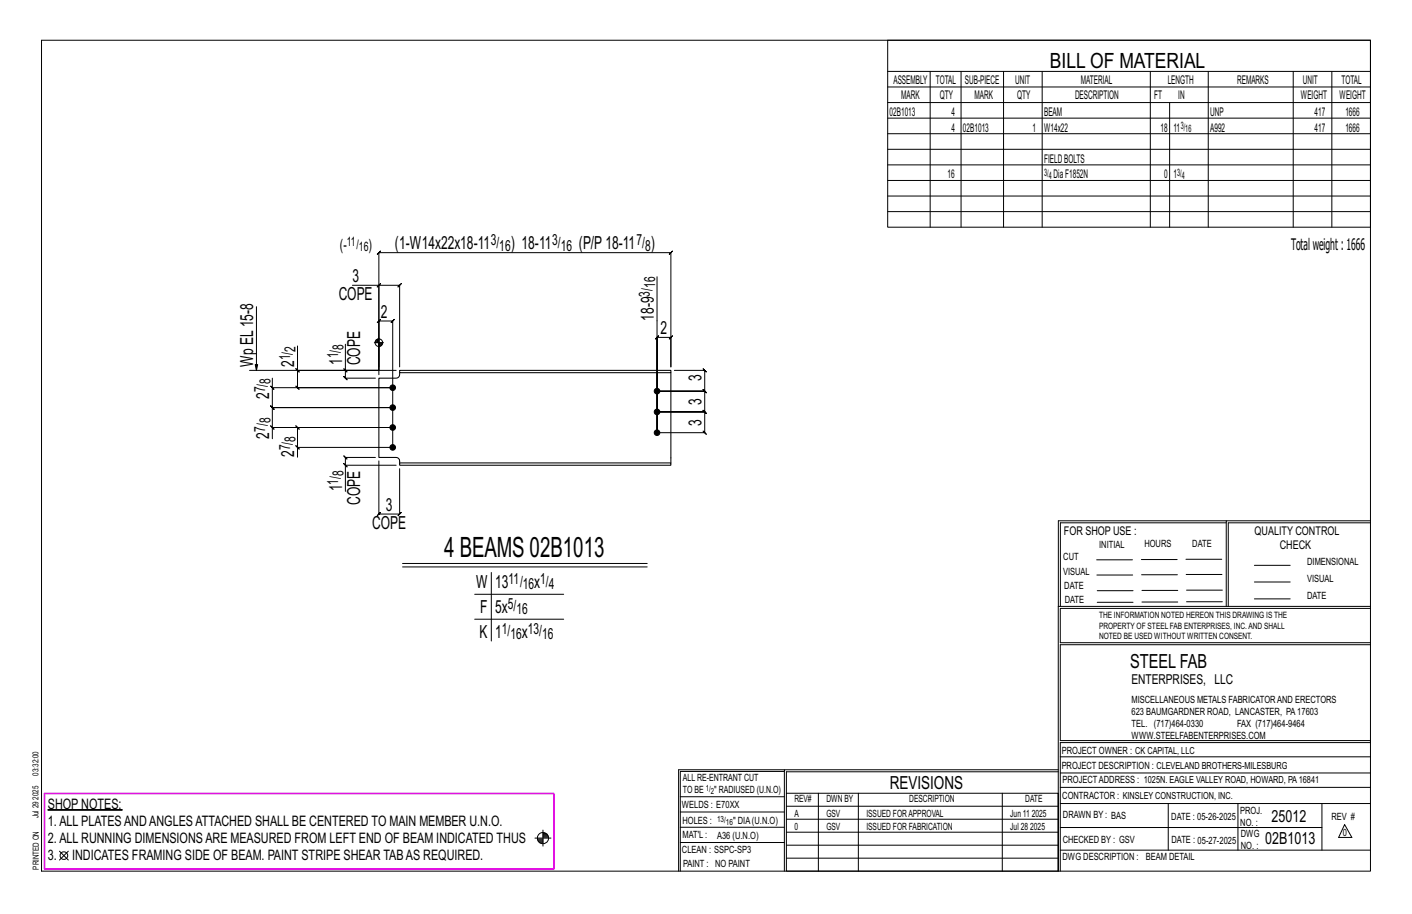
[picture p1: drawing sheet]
<svg xmlns="http://www.w3.org/2000/svg" width="432mm" height="279mm" viewBox="0 0 432 279" stroke-linecap="round" stroke-linejoin="round" font-family="sans-serif">
<defs><g id="words">
<text font-size="8.6" x="135.8" y="170.3">4 BEAMS 02B1013</text>
<text font-size="6.4" x="321.1" y="20.7">BILL OF MATERIAL</text>
<text font-size="5.9" x="345.6" y="204.1">STEEL FAB</text>
<g font-size="5.5">
<text x="120.8" y="76.2">(1-W14x22x18-11</text>
<text x="156.2" y="76.2">) 18-11</text>
<text x="177" y="76.2">(P/P18-11</text>
<text x="199" y="76.2">)</text>
<text x="107.8" y="86.2">3</text>
<text x="103.6" y="91.7">COPE</text>
<text x="116.5" y="97.1">2</text>
<text x="199.9" y="98.1" transform="rotate(-90 199.9 98.1)">18-9</text>
<text x="202" y="102.1">2</text>
<text x="77.4" y="112.2" transform="rotate(-90 77.4 112.2)">Wp EL15-8</text>
<text x="90" y="112.2" transform="rotate(-90 90 112.2)">2</text>
<text x="104.6" y="111.6" transform="rotate(-90 104.6 111.6)">1</text>
<text x="110.2" y="111.6" transform="rotate(-90 110.2 111.6)">COPE</text>
<text x="214.5" y="116.6" transform="rotate(-90 214.5 116.6)">3</text>
<text x="82.3" y="122" transform="rotate(-90 82.3 122)">2</text>
<text x="214.5" y="123.8" transform="rotate(-90 214.5 123.8)">3</text>
<text x="214.5" y="130.1" transform="rotate(-90 214.5 130.1)">3</text>
<text x="82.3" y="134.1" transform="rotate(-90 82.3 134.1)">2</text>
<text x="90" y="139.8" transform="rotate(-90 90 139.8)">2</text>
<text x="104.6" y="150.2" transform="rotate(-90 104.6 150.2)">1</text>
<text x="110.2" y="154.3" transform="rotate(-90 110.2 154.3)">COPE</text>
<text x="113.8" y="161.7">COPE</text>
<text x="118" y="156.1">3</text>
<text x="145.6" y="179.7">W</text>
<text x="151.4" y="179.7">13</text>
<text x="163.4" y="179.7">x</text>
<text x="146.8" y="187.3">F</text>
<text x="151.4" y="187.3">5x</text>
<text x="146.6" y="195">K</text>
<text x="151.4" y="195">1</text>
<text x="159.6" y="195">x</text>
<text x="272.2" y="241.1">REVISIONS</text>
</g>
<g font-size="5.1">
<text x="388.9" y="251.3">25012</text>
<text x="386.9" y="258.1">02B1013</text>
</g>
<text font-size="4.9" x="394.8" y="76.4">Totalweight : 1666</text>
<g font-size="4.7">
<text x="103.9" y="76.4">(-</text>
<text x="112.7" y="76.4">)</text>
<text x="150.1" y="75">3/</text>
<text x="152.7" y="76.7">16</text>
<text x="168.9" y="75">3/</text>
<text x="171.5" y="76.7">16</text>
<text x="194.7" y="75">7/</text>
<text x="197.3" y="76.7">8</text>
<text x="200.3" y="88.1" transform="rotate(-90 200.3 88.1)">16</text>
<text x="198.7" y="90.7" transform="rotate(-90 198.7 90.7)">3/</text>
<text x="90.4" y="107.5" transform="rotate(-90 90.4 107.5)">2</text>
<text x="105" y="107" transform="rotate(-90 105 107)">8</text>
<text x="88.7" y="110.1" transform="rotate(-90 88.7 110.1)">1/</text>
<text x="103.4" y="109.6" transform="rotate(-90 103.4 109.6)">1/</text>
<text x="81" y="120" transform="rotate(-90 81 120)">7/</text>
<text x="82.7" y="117.3" transform="rotate(-90 82.7 117.3)">8</text>
<text x="82.7" y="129.5" transform="rotate(-90 82.7 129.5)">8</text>
<text x="81" y="132.1" transform="rotate(-90 81 132.1)">7/</text>
<text x="88.7" y="137.7" transform="rotate(-90 88.7 137.7)">7/</text>
<text x="90.4" y="135.1" transform="rotate(-90 90.4 135.1)">8</text>
<text x="103.4" y="148.2" transform="rotate(-90 103.4 148.2)">1/</text>
<text x="105" y="145.5" transform="rotate(-90 105 145.5)">8</text>
<text x="155.5" y="178.5">11/</text>
<text x="165.2" y="178.5">1/</text>
<text x="159.9" y="180.1">16</text>
<text x="167.8" y="180.1">4</text>
<text x="155.3" y="186.1">5/</text>
<text x="157.9" y="187.8">16</text>
<text x="153.5" y="193.7">1/</text>
<text x="156.1" y="195.4">16</text>
<text x="161.4" y="193.7">13/</text>
<text x="165.8" y="195.4">16</text>
</g>
<g font-size="4.4">
<text x="14.6" y="247.3">SHOP NOTES:</text>
<text x="14.6" y="257.7">2.ALL RUNNING DIMENSIONSARE MEASURED FROM LEFT END OF BEAM INDICATED THUS</text>
<text x="14.6" y="252.5">1.ALL PLATESANDANGLESATTACHED SHALL BE CENTERED TO MAIN MEMBER U.N.O.</text>
<text x="14.6" y="263">3.</text>
<text x="22.1" y="263">INDICATES FRAMING SIDE OF BEAM. PAINT STRIPE SHEAR TABAS REQUIRED.</text>
</g>
<text font-size="4.2" x="346" y="209.1">ENTERPRISES, LLC</text>
<g font-size="4">
<text x="106" y="75.3">11/</text>
<text x="109.7" y="76.7">16</text>
</g>
<g font-size="3.7">
<text x="273.2" y="25.6">ASSEMBLY</text>
<text x="286.2" y="25.6">TOTAL</text>
<text x="295.1" y="25.6">SUB-PIECE</text>
<text x="310.4" y="25.6">UNIT</text>
<text x="330.5" y="25.6">MATERIAL</text>
<text x="357.1" y="25.6">LENGTH</text>
<text x="378.3" y="25.6">REMARKS</text>
<text x="398.4" y="25.6">UNIT</text>
<text x="410.2" y="25.6">TOTAL</text>
<text x="272.1" y="35.5">02B1013</text>
<text x="275.6" y="30.4">MARK</text>
<text x="287.4" y="30.4">QTY</text>
<text x="290.9" y="35.5">4</text>
<text x="298" y="30.4">MARK</text>
<text x="311" y="30.4">QTY</text>
<text x="319.3" y="35.5">BEAM</text>
<text x="328.7" y="30.4">DESCRIPTION</text>
<text x="353" y="30.4">FT</text>
<text x="360.3" y="30.4">IN</text>
<text x="370.1" y="35.5">UNP</text>
<text x="397.8" y="30.4">WEIGHT</text>
<text x="402" y="35.5">417</text>
<text x="409.6" y="30.4">WEIGHT</text>
<text x="411.4" y="35.5">1666</text>
<text x="290.9" y="40.2">4</text>
<text x="294.5" y="40.2">02B1013</text>
<text x="315.8" y="40.2">1</text>
<text x="319.3" y="40.2">W14x22</text>
<text x="354.9" y="40.2">18</text>
<text x="358.9" y="40.2">11</text>
<text x="370.1" y="40.2">A992</text>
<text x="402" y="40.2">417</text>
<text x="411.4" y="40.2">1666</text>
<text x="319.3" y="49.7">FIELDBOLTS</text>
<text x="289.8" y="54.5">16</text>
<text x="322.2" y="54.5">DiaF1852N</text>
<text x="356" y="54.5">0</text>
<text x="358.9" y="54.5">1</text>
<text x="325.3" y="163.4">FOR SHOP USE :</text>
<text x="383.7" y="163.4">QUALITY CONTROL</text>
<text x="391.4" y="167.8">CHECK</text>
</g>
<g font-size="3.1">
<text x="361.1" y="39.4">3/</text>
<text x="362.5" y="40.5">16</text>
<text x="319.3" y="53.7">3/</text>
<text x="360" y="53.7">3/</text>
<text x="320.7" y="54.8">4</text>
<text x="361.4" y="54.8">4</text>
<text x="336.2" y="167.4">INITIAL</text>
<text x="350" y="167.1">HOURS</text>
<text x="364.6" y="167.2">DATE</text>
<text x="325.2" y="171.3">CUT</text>
<text x="399.8" y="172.8">DIMENSIONAL</text>
<text x="325.1" y="175.8">VISUAL</text>
<text x="399.8" y="177.9">VISUAL</text>
<text x="325.5" y="180">DATE</text>
<text x="325.7" y="184.4">DATE</text>
<text x="399.8" y="183.1">DATE</text>
<text x="346" y="215">MISCELLANEOUS METALS FABRICATORAND ERECTORS</text>
<text x="346" y="218.6">623 BAUMGARDNER ROAD, LANCASTER, PA17603</text>
<text x="346" y="225.8">WWW.STEELFABENTERPRISES.COM</text>
<text x="346" y="222.2">TEL. (717)464-0330</text>
<text x="378.3" y="222.2">FAX (717)464-9464</text>
<text x="324.7" y="230.5">PROJECT OWNER : CK CAPITAL, LLC</text>
<text x="208.8" y="238.8">ALL RE-ENTRANT CUT</text>
<text x="324.7" y="235.1">PROJECT DESCRIPTION : CLEVELAND BROTHERS-MILESBURG</text>
<text x="324.9" y="239.5">PROJECTADDRESS : 1025N. EAGLE VALLEY ROAD, HOWARD, PA16841</text>
<text x="208.8" y="242.5">TO BE</text>
<text x="218.4" y="242.5">&quot; RADIUSED (U.N.O)</text>
<text x="242.9" y="245.3">REV#</text>
<text x="252.7" y="245.3">DWN BY</text>
<text x="278.1" y="245.3">DESCRIPTION</text>
<text x="313.5" y="245.3">DATE</text>
<text x="324.9" y="244.2">CONTRACTOR : KINSLEY CONSTRUCTION, INC.</text>
<text x="208.5" y="247">WELDS : E70XX</text>
<text x="208.7" y="251.7">HOLES :</text>
<text x="224.2" y="251.8">&quot; DIA(U.N.O)</text>
<text x="242.9" y="249.9">A</text>
<text x="252.7" y="249.9">GSV</text>
<text x="264.9" y="249.9">ISSUED FORAPPROVAL</text>
<text x="309" y="249.9">Jun 11</text>
<text x="315.5" y="249.9">2025</text>
<text x="325.1" y="250">DRAWN BY : BAS</text>
<text x="358.2" y="250.5">DATE : 05-26-2025</text>
<text x="379.3" y="248.9">PROJ.</text>
<text x="407.2" y="250.5">REV #</text>
<text x="208.7" y="256.3">MAT'L :</text>
<text x="219.3" y="256.4">A36 (U.N.O)</text>
<text x="242.9" y="253.8">0</text>
<text x="252.7" y="253.8">GSV</text>
<text x="264.9" y="253.8">ISSUED FOR FABRICATION</text>
<text x="309" y="253.8">Jul 28</text>
<text x="315" y="253.8">2025</text>
<text x="325" y="257.6">CHECKED BY : GSV</text>
<text x="358.3" y="257.7">DATE : 05-27-2025</text>
<text x="379.3" y="252.5">NO. :</text>
<text x="379.5" y="255.9">DWG</text>
<text x="410.6" y="255.5">0</text>
<text x="208.6" y="260.7">CLEAN : SSPC-SP3</text>
<text x="324.9" y="262.9">DWG DESCRIPTION :</text>
<text x="350.4" y="263">BEAM DETAIL</text>
<text x="379.5" y="259.5">NO. :</text>
<text x="208.9" y="265">PAINT : NO PAINT</text>
</g>
<g font-size="2.7">
<text x="336.1" y="189">THE INFORMATION NOTED HEREON THIS DRAWING IS THE</text>
<text x="336.1" y="195.4">NOTED BE USED WITHOUT WRITTEN CONSENT.</text>
<text x="336.1" y="192.2">PROPERTY OF STEEL FAB ENTERPRISES, INC.AND SHALL</text>
</g>
<g font-size="2.6">
<text x="215.9" y="241.8">1/</text>
<text x="217.4" y="242.7">2</text>
<text x="219.3" y="251.1">13/</text>
<text x="222" y="252.1">16</text>
</g>
<g font-size="2.5">
<text x="11.7" y="237.1" transform="rotate(-90 11.7 237.1)">03:32:00</text>
<text x="11.8" y="244.4" transform="rotate(-90 11.8 244.4)">2025</text>
<text x="11.8" y="250.1" transform="rotate(-90 11.8 250.1)">Jul 29</text>
<text x="11.9" y="265.8" transform="rotate(-90 11.9 265.8)">PRINTED ON</text>
</g>
</g></defs>
<g fill="#000" stroke="#000" stroke-width=".31">
<path d="M14.6 247.5h22.8v.2h-22.8z"/>
<circle cx="120.1" cy="118.5" r=".86"/>
<circle cx="200.9" cy="119.6" r=".86"/>
<circle cx="120.1" cy="136.8" r=".86"/>
<circle cx="120.1" cy="130.7" r=".86"/>
<circle cx="120.1" cy="124.6" r=".86"/>
<circle cx="200.9" cy="125.9" r=".86"/>
<circle cx="200.9" cy="132.3" r=".86"/>
</g>
<g fill="none" stroke="#000" stroke-width=".31">
<path d="M12.7 12.3h406.4v254h-406.4zM271.5 12.3h147.6v57.2h-147.6zM271.5 21.8h147.6M271.5 26.6h147.6M271.5 31.4h147.6M271.5 36.1h147.6M284.5 21.8v47.7M293.9 21.8v47.7M306.9 21.8v47.7M318.7 21.8v47.7M351.8 21.8v47.7M357.7 31.4v38.1"/>
<path d="M369.5 21.8v47.7M395.5 21.8v47.7M407.3 21.8v47.7M271.5 40.9h147.6M271.5 45.6h147.6M271.5 50.4h147.6M271.5 55.2h147.6M271.5 59.9h147.6M271.5 64.7h147.6M78.4 93.8v19.4l-.4-1.7h.8l-.4 1.7M107.8 87.2h8.1v27.3M115.9 87.2h6.3l-.5 .5 1-1-.5 .5v25"/>
<path d="M116.4 86.7l-1 1zM200.9 84.6v47.7v-29.2l-.5 .5 1-1-.5 .5h4.3l-.5 .5 1-1-.5 .5v9.1v-35l.5-.5-1 1 .5-.5h-89.3l.5-.5-1 1 .5-.5v36h-39.6M82.8 118l1 1zM83.3 118.5v6.1l-.5-.5 1 1-.5-.5h36.8h-36.8l-.5-.5 1 1-.5-.5v6.1M90.5 112.7l1 1zM91 105.8v7.4h24.9v-15.1l-.5 .5 1-1-.5 .5h4.2l-.5 .5 1-1-.5 .5v38.7h-29.1v3M91 113.2v5.3l-.5-.5 1 1-.5-.5h29.1h-36.8v-2.9M105.1 112.7l1 1zM105.6 105.2v8h15.6M105.6 113.2v2.4l-.5-.5 1 1-.5-.5h9.2M114.5 104.8h2.8M114.8 104.3v.5"/>
<path d="M115 104v.8M115.2 103.8v1M115.4 103.7v1.1M115.7 103.6v1.2M115.9 103.4v8.8M116.1 104.8v1.1M116.3 104.8v1M116.5 104.8v.9M116.7 104.8v.8M116.9 104.8v.4M206.2 113.2h9.3l-.5-.5 1 1-.5-.5v6.4l-.5-.5 1 1-.5-.5h-14.6h14.6l-.5-.5 1 1-.5-.5v6.3l-.5-.5 1 1-.5-.5h-14.6h14.6l-.5-.5 1 1-.5-.5v6.4l-.5-.5 1 1-.5-.5h-14.6M82.8 130.2l1 1z"/>
<path d="M83.3 134.1v-3.4h36.8h-29.1l-.5-.5 1 1-.5-.5v6.1M90.5 136.3l1 1zM114.8 139.8h-9.2l-.5-.5 1 1-.5-.5v2.4M105.1 141.7l1 1zM115.9 140.9v16.2l-.5 .5 1-1-.5 .5h6.3l-.5 .5 1-1-.5 .5v-13.8M121.2 142.2h-15.6v8M375 159.8h-50.7v25.6M375 159.2h-51.3l-.1 107.1M419.1 159.2h-44.1v26.2M419.1 159.8h-43.5v25.6M123.1 172.2h74.8M123.1 173.3h74.8"/>
<path d="M150.2 175v21M335.4 171.1h10.9M335.4 175.8h11M349 171h11M349.1 175.7h11M362.7 171h10.9M362.7 175.6h11M383.6 172.8h11M383.6 177.9h11M145.2 181.7h27.2M145.2 189.3h27.2M323.7 185.4h95.4"/>
<path d="M335.5 184.1h11M335.5 180.6h11M349.2 184h11M349.2 180.5h11M362.9 180.4h10.9M362.9 184h10.9M383.6 183.1h11M419.1 186h-94.9v10.5h94.9M419.1 197.1h-94.9v29.3h94.9v.6h-94.9v39.3M239.9 235.8h-31.9v30.5M239.9 235.3h-32.4v31M323.6 235.3h-83.7v31"/>
<path d="M323.6 235.9h-83.1v6.6M324.2 236.3h94.9M324.2 231.4h94.9M163.6 256.2h4.9M164.4 256.5h1.6M164.4 256.8h1.6M164.5 257.1h1.5M164.8 257.3h1.2M165.1 257.6h.9M166 253.7v4.9M166 254.8h1M166 255.9h1.7"/>
<path d="M166 255.1h1.3M166 255.3h1.5M166 255.6h1.7M208 252.9h31.9M208 257.5h31.9M208 243.6h31.9M208 248.2h31.9M240.5 242.5h83.1v23.8h-83.1zM240.5 258.4h83.1M240.5 254.4h83.1M240.5 250.4h83.1M240.5 246.5h83.1"/>
<path d="M250.3 242.5v23.8M262.5 242.5v23.8M306.5 242.5v23.8M324.2 253h80.1M324.2 245.6h94.9M324.2 259.9h94.9M324.2 240.7h94.9M357.3 245.6v14.3M378.6 245.6v14.3M404.3 245.6v14.3M411.2 252.1l2.2 3.9h-4zM18.2 260.2l2.7 2.7"/>
<path d="M20.9 260.2l-2.7 2.7M240.5 262.3h83.1"/>
<circle cx="115.9" cy="104.8" r="1.16"/>
<circle cx="166" cy="256.2" r="1.71"/>
<circle cx="19.5" cy="261.6" r="1.17"/>
</g>
<path d="M13.6 242.6h155.8v23h-155.8z" fill="none" stroke="#f0f" stroke-width=".5"/>
<path d="M122.2 113.2h83v.7h-83zM122.2 113.9a1.26 1.26 0 0 1-1 1.7h-5.3v24.2l5.7 .1 .5 .6 .1 1M205.2 113.9v27.6M122.2 141.5h83v.7h-83z" fill="none" stroke="#000" stroke-width=".32"/>
<use href="#words"/>
</svg>
